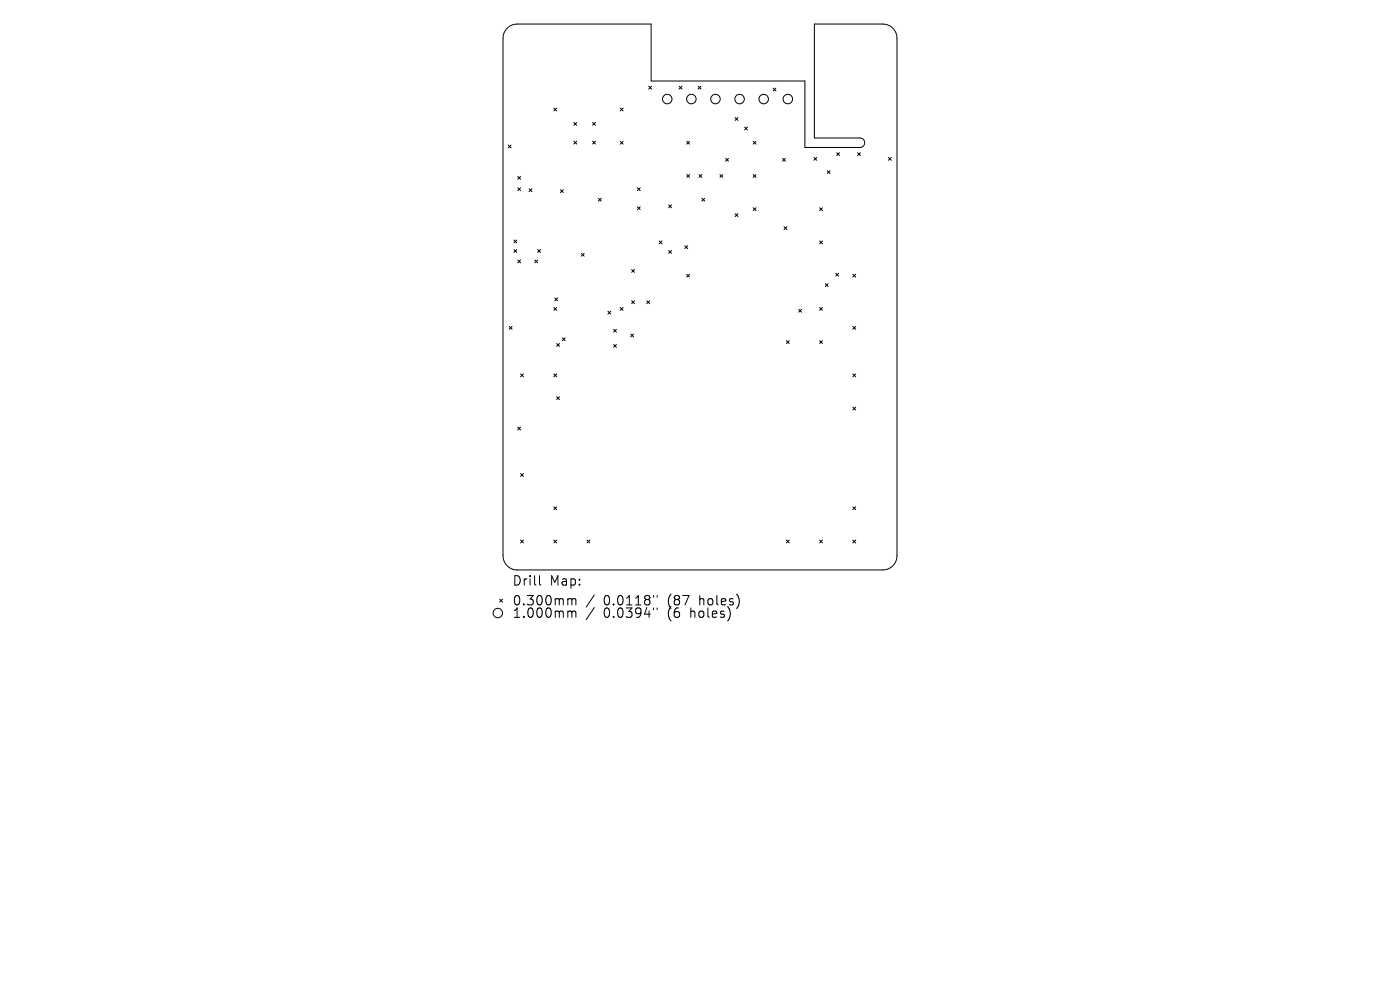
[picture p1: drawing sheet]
<svg xmlns="http://www.w3.org/2000/svg" width="297mm" height="210mm" viewBox="0 0 297 210" stroke-linecap="round" stroke-linejoin="round" font-family="sans-serif">
<defs><g id="words">
<g font-size="2.8">
<text x="108.6" y="124.5">Drill</text>
<text x="116.6" y="124.5">Map:</text>
<text x="108.6" y="128.7">0.300mm</text>
<text x="108.6" y="131.3">1.000mm</text>
<text x="128.1" y="128.7">0.0118&quot;</text>
<text x="128.1" y="131.3">0.0394&quot;</text>
<text x="141.8" y="128.7">(87</text>
<text x="141.8" y="131.3">(6</text>
<text x="146.7" y="131.3">holes)</text>
<text x="148.6" y="128.7">holes)</text>
</g>
</g></defs>
<g fill="none" stroke="#000" stroke-width=".21">
<path d="M107.6 6a3 3 0 0 1 2.1-.9h28.4v12.1h32.7v14.1h11.6a1.01 1.01 0 0 0 1-1 1.01 1.01 0 0 0-1-1h-9.6v-24.2h14.5a3 3 0 0 1 3 3v109.8a3 3 0 0 1-3 3h-77.6a3 3 0 0 1-3-3v-109.8a3 3 0 0 1 .9-2.1zM137.6 18.3l.6 .6M138.2 18.3l-.6 .6M144.1 18.3l.6 .6M144.7 18.3l-.6 .6M148.1 18.3l.6 .6M148.7 18.3l-.6 .6M164 18.7l.6 .6M164.6 18.7l-.6 .6M107.8 30.8l.6 .6M108.4 30.8l-.6 .6M109.8 37.4l.6 .6"/>
<path d="M109.8 39.8l.6 .6M110.4 37.4l-.6 .6M110.4 39.8l-.6 .6M117.5 22.9l.6 .6M118.1 22.9l-.6 .6M121.7 26l.6 .6M121.7 29.9l.6 .7M122.3 26l-.6 .6M122.3 29.9l-.6 .7M125.7 29.9l.6 .7M125.7 26l.6 .6M126.3 26l-.6 .6"/>
<path d="M126.3 29.9l-.6 .7M131.6 22.9l.6 .6M131.6 30l.6 .6M132.2 22.9l-.6 .6M132.2 30l-.6 .6M135.2 39.8l.6 .6M135.8 39.8l-.6 .6M145.7 30l.6 .6M145.7 37l.6 .6M146.3 37l-.6 .6M146.3 30l-.6 .6M148.3 37l.6 .6"/>
<path d="M148.9 37l-.6 .6M152.7 37l.6 .6M153.3 37l-.6 .6M153.9 33.6l.6 .6M154.5 33.6l-.6 .6M156 24.9l.6 .6M156.6 24.9l-.6 .6M158 27l.6 .6M158.6 27l-.6 .6M159.8 30l.6 .6M159.8 37l.6 .6M160.4 30l-.6 .6"/>
<path d="M160.4 37l-.6 .6M166 33.6l.6 .6M166.6 33.6l-.6 .6M172.7 33.4l.6 .6M173.3 33.4l-.6 .6M175.5 36.2l.6 .6M176.1 36.2l-.6 .6M177.5 32.4l.6 .6M178.1 32.4l-.6 .6M181.9 32.4l.6 .6M182.5 32.4l-.6 .6M188.5 33.4l.6 .6"/>
<path d="M189.1 33.4l-.6 .6M109 50.9l.6 .6M109 52.9l.6 .6M109.6 50.9l-.6 .6M109.6 52.9l-.6 .6M109.8 55.1l.6 .7M110.4 55.1l-.6 .7M112.2 40l.7 .6M112.9 40l-.7 .6M113.5 55.1l.6 .7M114.1 55.1l-.6 .7M114.1 52.9l.6 .6"/>
<path d="M114.7 52.9l-.6 .6M118.9 40.2l.6 .6M119.5 40.2l-.6 .6M123.3 53.7l.6 .6M123.9 53.7l-.6 .6M127 42.1l.6 .6M127.6 42.1l-.6 .6M134 57.2l.6 .6M134.6 57.2l-.6 .6M135.2 43.9l.6 .6M135.8 43.9l-.6 .6M139.8 51.1l.6 .6"/>
<path d="M140.4 51.1l-.6 .6M141.9 53.1l.6 .6M141.9 43.5l.6 .6M142.5 53.1l-.6 .6M142.5 43.5l-.6 .6M145.3 52.1l.6 .6M145.7 58.2l.6 .6M145.9 52.1l-.6 .6M146.3 58.2l-.6 .6M148.9 42.1l.6 .6M149.5 42.1l-.6 .6M156 45.3l.6 .6"/>
<path d="M156.6 45.3l-.6 .6M159.8 44.1l.6 .6M160.4 44.1l-.6 .6M166.3 48.1l.6 .6M166.9 48.1l-.6 .6M173.9 44.1l.6 .6M173.9 51.1l.6 .6M174.5 51.1l-.6 .6M174.5 44.1l-.6 .6M177.3 58l.6 .6M177.9 58l-.6 .6M180.9 58.2l.6 .6"/>
<path d="M181.5 58.2l-.6 .6M108 69.2l.6 .6M108.6 69.2l-.6 .6M110.4 79.3l.6 .6M111 79.3l-.6 .6M117.5 65.2l.6 .6M117.5 79.3l.6 .6M117.7 63.2l.6 .6M118.1 65.2l-.6 .6M118.1 79.3l-.6 .6M118.1 72.9l.6 .6M118.3 63.2l-.6 .6"/>
<path d="M118.7 72.9l-.6 .6M119.3 71.7l.6 .6M119.9 71.7l-.6 .6M129 66l.6 .6M129.6 66l-.6 .6M130.2 69.8l.6 .7M130.2 73.1l.6 .6M130.8 69.8l-.6 .7M130.8 73.1l-.6 .6M131.6 65.2l.6 .6M132.2 65.2l-.6 .6M133.8 70.9l.6 .6"/>
<path d="M134 63.8l.6 .6M134.4 70.9l-.6 .6M134.6 63.8l-.6 .6M137.2 63.8l.6 .6M137.8 63.8l-.6 .6M166.8 72.3l.6 .6M167.4 72.3l-.6 .6M169.4 65.6l.7 .6M170.1 65.6l-.7 .6M173.9 65.2l.6 .6M173.9 72.3l.6 .6M174.5 65.2l-.6 .6"/>
<path d="M174.5 72.3l-.6 .6M175.1 60.2l.6 .6M175.7 60.2l-.6 .6M180.9 79.3l.6 .6M180.9 69.2l.6 .6M181.5 69.2l-.6 .6M181.5 79.3l-.6 .6M109.8 90.6l.6 .6M110.4 90.6l-.6 .6M118.1 84.1l.6 .7M118.7 84.1l-.6 .7M180.9 86.4l.6 .6"/>
<path d="M181.5 86.4l-.6 .6M110.4 100.5l.6 .6M110.4 114.6l.6 .6M111 100.5l-.6 .6M111 114.6l-.6 .6M117.5 107.5l.6 .6M117.5 114.6l.6 .6M118.1 107.5l-.6 .6M118.1 114.6l-.6 .6M124.5 114.6l.6 .6M125.1 114.6l-.6 .6M166.8 114.6l.6 .6"/>
<path d="M167.4 114.6l-.6 .6M173.9 114.6l.6 .6M174.5 114.6l-.6 .6M180.9 107.5l.6 .6M180.9 114.6l.6 .6M181.5 107.5l-.6 .6M181.5 114.6l-.6 .6M106 127.1l.6 .6M106.6 127.1l-.6 .6M114.5 122.1v1.7l.2 .3M120.7 127h.3l.3 .3M120.7 129.6l.5 .1 .1 .2"/>
<path d="M121.3 127.3l.3-.3 .5 .1 .1 1.2M121.3 127.3v1M121.3 129.9v1.1M121.3 129.9l.3-.3 .5 .1 .1 1.3M126.1 126.2l-1.7 2.6M126.1 128.9l-1.7 2.5M138.6 126.3v.4M138.6 129v.3M139.4 126.3v.4M139.4 129v.3"/>
<circle cx="141.6" cy="21" r="1.01"/>
<circle cx="146.7" cy="21" r="1.01"/>
<circle cx="151.8" cy="21" r="1.01"/>
<circle cx="156.9" cy="21" r="1.01"/>
<circle cx="162" cy="21" r="1.01"/>
<circle cx="167.1" cy="21" r="1.01"/>
<circle cx="105.6" cy="130" r="1"/>
</g>
<use href="#words"/>
</svg>
